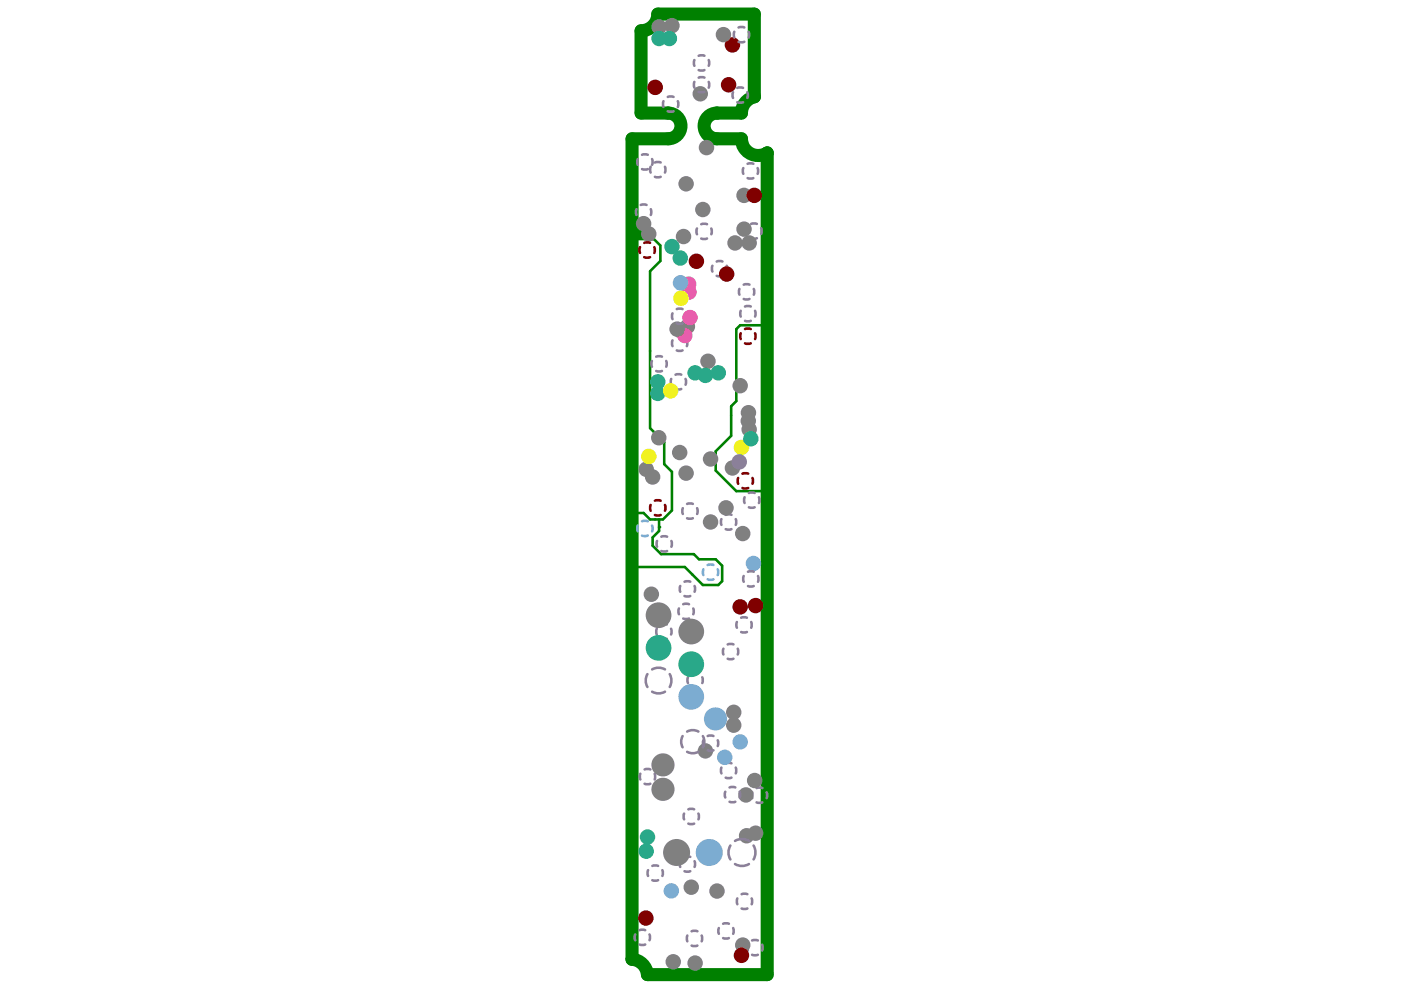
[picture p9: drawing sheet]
<svg xmlns="http://www.w3.org/2000/svg" width="297mm" height="210mm" viewBox="0 0 297 210" stroke-linecap="round" stroke-linejoin="round" font-family="sans-serif">
<path d="M134 119.7l.6 .5M134 108.8h2.5M139.7 111.8v.8l-1.3 1.3" fill="none" stroke="#008000" stroke-width=".55"/>
<circle cx="139.7" cy="111.8" r=".27" fill="#008000"/>
<path d="M134.6 50.7h4l1.4 1.4v3.2l-2.2 2.2v33.3l3 3v4.6l1.7 1.6v8.2l-1.9 1.9h-2.8l-1.3-1.3M161.8 69h-4.9l-.8 .8v15.2l-1.1 1.1v6.3l-3.3 3.3v4.1l4.4 4.3h5.7M134.6 82.3v14.5M138.4 113.9v1.8l1.8 1.8h6.9l1.1 1.1h3.5l1.4 1.3v3.3l-.8 .8h-3.3l-3.8-3.8h-10.6M139.7 110.1v1.7" fill="none" stroke="#008000" stroke-width=".55"/>
<path d="M135.9 6.5v17.5h5.7M139.5 3h20.4v17.5M141.6 29.4h-7.6v174M141.6 24h.1M152 24h.1M152 29.4h5.2M152 24h5.2M162.7 32.4h.1M162.7 32.4v174.2h-25.4M134 203.4h.1" fill="none" stroke="#008000" stroke-width="2.8"/>
<path d="M135.4 48.5h.9v1.9h-.9z" fill-rule="evenodd" fill="#008000"/>
<path d="M139.5 3a3.5 3.5 0 0 1-3.6 3.5M141.6 24a2.73 2.73 0 0 1 2.8 2.7 2.73 2.73 0 0 1-2.8 2.7M152 24a2.73 2.73 0 0 0-2.7 2.7 2.73 2.73 0 0 0 2.7 2.7M157.2 29.4a3.5 3.5 0 0 0 5.5 3M159.9 20.5a3.5 3.5 0 0 0-2.7 3.5M134 203.4a3.5 3.5 0 0 1 3.3 3.2" fill="none" stroke="#008000" stroke-width="2.8"/>
<path d="M153 162.8l-.2 .6 .2 .6M153.9 161.8l.6-.1 .6 .1M153.9 164.9l.6 .1 .6-.1M156 162.8l.1 .6-.1 .6" fill="none" stroke="#8b8099" stroke-width=".55"/>
<circle cx="153.7" cy="160.6" r="1.64" fill="#7cacd1"/>
<path d="M159.5 168l-.1 .6 .1 .6M160.4 167.1l.6-.1 .6 .1M160.4 170.1l.6 .1 .6-.1M162.5 168l.2 .6-.2 .6" fill="none" stroke="#8b8099" stroke-width=".55"/>
<g fill="#808080">
<circle cx="158.2" cy="168.5" r="1.64"/>
<circle cx="160" cy="165.5" r="1.64"/>
</g>
<path d="M153.8 167.9l-.1 .6 .1 .6M154.7 167l.6-.2 .6 .2M154.7 170l.6 .1 .6-.1M156.8 167.9l.1 .6-.1 .6M159.5 199.4l.6-.1 .6 .1M158.6 200.3l-.2 .6 .2 .6M159.5 202.4l.6 .2 .6-.2M161.6 200.3l.1 .6-.1 .6" fill="none" stroke="#8b8099" stroke-width=".55"/>
<circle cx="154.5" cy="18" r="1.64" fill="#800000"/>
<path d="M144.8 107.7l-.2 .7 .2 .6M145.7 106.8l.6-.1 .6 .1M145.7 109.9l.6 .1 .6-.1M147.8 107.7l.1 .7-.1 .6" fill="none" stroke="#8b8099" stroke-width=".55"/>
<g fill="#808080">
<circle cx="139.7" cy="92.8" r="1.64"/>
<circle cx="144.1" cy="95.9" r="1.64"/>
<circle cx="138.1" cy="126" r="1.64"/>
</g>
<g fill="none" stroke="#8b8099" stroke-width=".55">
<path d="M135.2 33.7l-.1 .6 .1 .6M136.1 32.8l.6-.1 .6 .1M136.1 35.9l.6 .1 .6-.1M137.9 35.4l-.1 .6 .1 .6M138.3 33.7l.1 .6-.1 .6M138.9 34.5l.6-.2 .6 .2M138.9 37.5l.6 .1 .6-.1M141 35.4l.1 .6-.1 .6M158.3 48.4l-.1 .6 .1 .6M159.3 47.5l.6-.1 .6 .1M159.3 50.5l.6 .1 .6-.1M161.4 48.4l.1 .6-.1 .6"/>
<path d="M153 110.1l-.2 .6 .2 .6M153.9 109.2l.6-.2 .6 .2M153.9 112.2l.6 .1 .6-.1M156 110.1l.1 .6-.1 .6M139.2 133.3l-.1 .6 .1 .6M140.1 132.4l.7-.1 .6 .1M140.1 135.4l.7 .2 .6-.2M142.3 133.3l.1 .6-.1 .6M143.9 129l-.1 .6 .1 .6M144.9 128.1l.6-.1 .6 .1M144.9 131.1l.6 .2 .6-.2M147 129l.1 .6-.1 .6"/>
<path d="M145.9 143.6l-.2 .6 .2 .6M146.8 142.7l.6-.1 .6 .1M146.8 145.7l.6 .1 .6-.1M148.9 143.6l.1 .6-.1 .6M135.8 164l-.2 .7 .2 .6M136.7 163.1l.6-.1 .6 .1M136.7 166.2l.6 .1 .6-.1M138.8 164l.1 .7-.1 .6M134.7 198.1l-.1 .6 .1 .7M135.6 197.2l.6-.1 .6 .1M137.4 184.5l-.1 .6 .1 .6M137.7 198.1l.1 .6-.1 .7"/>
<path d="M138.3 183.6l.6-.1 .6 .1M138.3 186.6l.6 .1 .6-.1M140.4 184.5l.2 .6-.2 .6M144.2 182.6l-.1 .6 .1 .6M145.1 181.7l.6-.1 .7 .1M145.1 184.7l.6 .1 .7-.1M147.3 182.6l.1 .6-.1 .6M152.4 196.8l-.1 .6 .1 .6M153.3 195.9l.6-.2 .6 .2M153.3 198.9l.6 .1 .6-.1M155.4 196.8l.2 .6-.2 .6M135.6 200.3l.6 .1 .6-.1"/>
</g>
<circle cx="155.3" cy="9.5" r="1.64" fill="#800000"/>
<path d="M147.2 12.7l-.1 .6 .1 .7M148.1 11.8l.6-.1 .7 .1M148.1 14.9l.6 .1 .7-.1M150.3 12.7l.1 .6-.1 .7" fill="none" stroke="#8b8099" stroke-width=".55"/>
<g fill="#808080">
<circle cx="148.5" cy="19.9" r="1.64"/>
<circle cx="153.4" cy="7.3" r="1.64"/>
<circle cx="142.5" cy="5.4" r="1.64"/>
<circle cx="139.7" cy="5.7" r="1.64"/>
</g>
<g fill="#29a889">
<circle cx="141.9" cy="8.2" r="1.64"/>
<circle cx="139.7" cy="8.2" r="1.64"/>
</g>
<circle cx="138.9" cy="18.5" r="1.64" fill="#800000"/>
<path d="M147.2 17.4l-.1 .6 .1 .6M148.1 16.5l.6-.2 .7 .2M148.1 19.5l.6 .1 .7-.1M150.3 17.4l.1 .6-.1 .6M140.7 21.5l-.1 .6 .1 .6M141.6 20.6l.6-.2 .6 .2M141.6 23.6l.6 .1 .6-.1M143.7 21.5l.1 .6-.1 .6" fill="none" stroke="#8b8099" stroke-width=".55"/>
<circle cx="157.7" cy="41.4" r="1.64" fill="#808080"/>
<circle cx="159.9" cy="41.4" r="1.64" fill="#800000"/>
<g fill="#808080">
<circle cx="157.7" cy="48.6" r="1.64"/>
<circle cx="155.8" cy="51.5" r="1.64"/>
</g>
<path d="M157.6 35.6l-.1 .6 .1 .7M158.5 34.7l.6-.1 .6 .1M158.5 37.8l.6 .1 .6-.1M160.6 35.6l.2 .6-.2 .7" fill="none" stroke="#8b8099" stroke-width=".55"/>
<g fill="#808080">
<circle cx="149.8" cy="31.3" r="1.64"/>
<circle cx="158.8" cy="51.5" r="1.64"/>
<circle cx="149" cy="44.4" r="1.64"/>
<circle cx="145.5" cy="39" r="1.64"/>
</g>
<circle cx="144.2" cy="54.7" r="1.64" fill="#29a889"/>
<path d="M134.9 44.4l-.1 .6 .1 .6M135.8 43.5l.7-.2 .6 .2M135.8 46.5l.7 .1 .6-.1M138 44.4l.1 .6-.1 .6" fill="none" stroke="#8b8099" stroke-width=".55"/>
<circle cx="136.5" cy="47.4" r="1.64" fill="#808080"/>
<circle cx="142.5" cy="52.3" r="1.64" fill="#29a889"/>
<circle cx="137.6" cy="49.6" r="1.64" fill="#808080"/>
<path d="M135.7 52.4l-.1 .6 .1 .6M136.6 51.5l.6-.1 .6 .1M136.6 54.5l.6 .1 .6-.1M138.7 52.4l.2 .6-.2 .6" fill="none" stroke="#800000" stroke-width=".55"/>
<g fill="#808080">
<circle cx="158.8" cy="91" r="1.64"/>
<circle cx="158.7" cy="89.2" r="1.64"/>
<circle cx="158.7" cy="87.5" r="1.64"/>
</g>
<circle cx="157.2" cy="94.9" r="1.64" fill="#f1f220"/>
<g fill="none" stroke="#8b8099" stroke-width=".55">
<path d="M147.8 48.4l-.1 .7 .1 .6M148.7 47.5l.6-.1 .6 .1M148.7 50.6l.6 .1 .6-.1M150.8 48.4l.1 .7-.1 .6M143.2 79.4l.6-.1 .6 .1M156.8 61.3l-.1 .6 .1 .6M157.1 65.9l-.2 .6 .2 .6M157.7 60.4l.6-.2 .6 .2M157.7 63.4l.6 .1 .6-.1M158 65l.6-.1 .6 .1M158 68l.6 .1 .6-.1M159.8 61.3l.1 .6-.1 .6"/>
<path d="M160.1 65.9l.1 .6-.1 .6M142.3 80.3l-.1 .7 .1 .6M143.2 82.5l.6 .1 .6-.1M145.3 80.3l.2 .7-.2 .6"/>
</g>
<circle cx="156.9" cy="81.8" r="1.64" fill="#808080"/>
<circle cx="147.4" cy="79" r="1.64" fill="#29a889"/>
<circle cx="145.7" cy="69.2" r="1.64" fill="#808080"/>
<path d="M142.6 72.2l-.1 .6 .1 .6M143.5 71.3l.6-.2 .6 .2M143.5 74.3l.6 .1 .6-.1M145.6 72.2l.1 .6-.1 .6" fill="none" stroke="#8b8099" stroke-width=".55"/>
<circle cx="145.2" cy="71.1" r="1.64" fill="#e85dac"/>
<g fill="#808080">
<circle cx="143.6" cy="69.8" r="1.64"/>
<circle cx="150.7" cy="110.7" r="1.64"/>
<circle cx="145.5" cy="100.3" r="1.64"/>
</g>
<circle cx="152.3" cy="79" r="1.64" fill="#29a889"/>
<g fill="#808080">
<circle cx="153.9" cy="107.7" r="1.64"/>
<circle cx="157.5" cy="113.1" r="1.64"/>
<circle cx="150.1" cy="76.6" r="1.64"/>
</g>
<g fill="#29a889">
<circle cx="137.3" cy="177.5" r="1.64"/>
<circle cx="137" cy="180.5" r="1.64"/>
</g>
<g fill="#808080">
<circle cx="149.6" cy="159.2" r="1.64"/>
<circle cx="155.3" cy="99.2" r="1.64"/>
<circle cx="150.7" cy="97.3" r="1.64"/>
</g>
<circle cx="139.5" cy="83.4" r="1.64" fill="#29a889"/>
<circle cx="142.2" cy="82.9" r="1.64" fill="#f1f220"/>
<circle cx="149.6" cy="79.6" r="1.64" fill="#29a889"/>
<path d="M144.2 124.2l-.1 .7 .1 .6M145.1 123.3l.6-.1 .7 .1M145.1 126.4l.6 .1 .7-.1M147.3 124.2l.1 .7-.1 .6M145 172.5l-.1 .6 .1 .6M145.9 171.6l.7-.1 .6 .1M145.9 174.6l.7 .1 .6-.1M148.1 172.5l.1 .6-.1 .6" fill="none" stroke="#8b8099" stroke-width=".55"/>
<g fill="#808080">
<circle cx="158.3" cy="177.2" r="1.64"/>
<circle cx="160.2" cy="176.7" r="1.64"/>
<circle cx="157.5" cy="200.4" r="1.64"/>
</g>
<circle cx="136.9" cy="194.6" r="1.64" fill="#800000"/>
<circle cx="159.2" cy="93" r="1.64" fill="#29a889"/>
<circle cx="157.2" cy="202.6" r="1.64" fill="#800000"/>
<path d="M153.4 137.5l-.1 .6 .1 .7M154.3 136.6l.6-.1 .6 .1M154.3 139.7l.6 .1 .6-.1M156.4 137.5l.1 .6-.1 .7" fill="none" stroke="#8b8099" stroke-width=".55"/>
<g fill="#808080">
<circle cx="152" cy="188.9" r="1.64"/>
<circle cx="146.6" cy="188.1" r="1.64"/>
</g>
<circle cx="159.7" cy="119.5" r="1.64" fill="#7cacd1"/>
<g fill="none" stroke="#8b8099" stroke-width=".55">
<path d="M157.9 105.4l-.2 .6 .2 .7M158.8 104.5l.6-.1 .6 .1M158.8 107.6l.6 .1 .6-.1M160.9 105.4l.1 .6-.1 .7M157.7 122.1l-.1 .6 .1 .7M158.6 121.2l.6-.1 .6 .1M158.6 124.3l.6 .1 .6-.1M160.7 122.1l.1 .6-.1 .7M145.7 198.4l-.1 .6 .1 .6M146.6 197.5l.6-.2 .7 .2M148.8 198.4l.1 .6-.1 .6M156.3 190.5l-.1 .6 .1 .6"/>
<path d="M157.2 189.6l.6-.1 .7 .1M157.2 192.6l.6 .1 .7-.1M159.4 190.5l.1 .6-.1 .6M146.6 200.5l.6 .1 .7-.1"/>
</g>
<circle cx="142.3" cy="188.9" r="1.64" fill="#7cacd1"/>
<path d="M150 119.8l.7-.1 .6 .1M149.1 120.7l-.1 .6 .1 .6M150 122.8l.7 .1 .6-.1M152.2 120.7l.1 .6-.1 .6" fill="none" stroke="#7cacd1" stroke-width=".55"/>
<path d="M157.1 70.7l-.2 .6 .2 .6M158 69.8l.6-.2 .6 .2M158 72.8l.6 .1 .6-.1M160.1 70.7l.1 .6-.1 .6M156.5 101.3l-.1 .7 .1 .6M157.4 100.4l.6-.1 .6 .1M157.4 103.5l.6 .1 .6-.1M159.5 101.3l.2 .7-.2 .6" fill="none" stroke="#800000" stroke-width=".55"/>
<path d="M149.1 157l-.1 .6 .1 .6M150 156.1l.7-.2 .6 .2M150 159.1l.7 .1 .6-.1M152.2 157l.1 .6-.1 .6" fill="none" stroke="#8b8099" stroke-width=".55"/>
<circle cx="156.7" cy="97.9" r="1.64" fill="#8b8099"/>
<path d="M138.2 76.5l-.1 .6 .1 .7M139.1 75.6l.6-.1 .6 .1M139.1 78.7l.6 .1 .6-.1M141.3 76.5l.1 .6-.1 .7" fill="none" stroke="#8b8099" stroke-width=".55"/>
<circle cx="137" cy="99.5" r="1.64" fill="#808080"/>
<path d="M137.9 107.1l-.1 .6 .1 .6M138.9 106.2l.6-.2 .6 .2M138.9 109.2l.6 .1 .6-.1M141 107.1l.1 .6-.1 .6" fill="none" stroke="#800000" stroke-width=".55"/>
<path d="M151 56.4l-.1 .6 .1 .6M152 55.4l.6-.1 .6 .1M152 58.5l.6 .1 .6-.1M154.1 56.4l.1 .6-.1 .6" fill="none" stroke="#8b8099" stroke-width=".55"/>
<circle cx="144.9" cy="50.1" r="1.64" fill="#808080"/>
<circle cx="147.7" cy="55.4" r="1.64" fill="#800000"/>
<g fill="#e85dac">
<circle cx="146" cy="60.2" r="1.64"/>
<circle cx="146.1" cy="61.9" r="1.64"/>
</g>
<g fill="#800000">
<circle cx="156.9" cy="128.7" r="1.64"/>
<circle cx="160.2" cy="128.4" r="1.64"/>
</g>
<path d="M142.6 66.4l-.1 .7 .1 .6M143.5 65.5l.6-.1 .6 .1M143.5 68.6l.6 .1 .6-.1M145.6 66.4l.1 .7-.1 .6M156.2 131.9l-.1 .6 .1 .6M157.1 131l.6-.1 .7 .1M157.1 134l.6 .1 .7-.1M159.3 131.9l.1 .6-.1 .6" fill="none" stroke="#8b8099" stroke-width=".55"/>
<circle cx="146.3" cy="67.3" r="1.64" fill="#e85dac"/>
<circle cx="139.5" cy="81" r="1.64" fill="#29a889"/>
<circle cx="144.3" cy="60" r="1.64" fill="#7cacd1"/>
<circle cx="144.4" cy="63.2" r="1.64" fill="#f1f220"/>
<circle cx="154.1" cy="58.1" r="1.64" fill="#800000"/>
<circle cx="137.6" cy="96.8" r="1.64" fill="#f1f220"/>
<circle cx="156.9" cy="157.3" r="1.64" fill="#7cacd1"/>
<g fill="#808080">
<circle cx="155.6" cy="151" r="1.64"/>
<circle cx="155.6" cy="153.8" r="1.64"/>
<circle cx="138.4" cy="101.1" r="1.64"/>
</g>
<path d="M135.2 111.4l-.1 .6 .1 .7M136.1 110.5l.6-.1 .6 .1M136.1 113.6l.6 .1 .6-.1M138.3 111.4l.1 .6-.1 .7" fill="none" stroke="#7cacd1" stroke-width=".55"/>
<path d="M155.4 19.5l-.1 .7 .1 .6M155.7 6.7l-.1 .6 .1 .7M156.3 18.6l.6-.1 .6 .1M156.6 5.8l.6-.1 .6 .1M156.6 8.9l.6 .1 .6-.1M158.4 19.5l.2 .7-.2 .6M158.7 6.7l.1 .6-.1 .7M156.3 21.7l.6 .1 .6-.1M139.3 114.7l-.1 .6 .1 .6M140.2 113.8l.6-.1 .6 .1M140.2 116.8l.6 .1 .6-.1M142.3 114.7l.2 .6-.2 .6" fill="none" stroke="#8b8099" stroke-width=".55"/>
<g fill="#808080">
<circle cx="147.4" cy="204.2" r="1.64"/>
<circle cx="142.7" cy="203.9" r="1.64"/>
<circle cx="140.6" cy="167.4" r="2.46"/>
</g>
<circle cx="150.4" cy="180.7" r="2.86" fill="#7cacd1"/>
<circle cx="143.4" cy="180.7" r="2.86" fill="#808080"/>
<circle cx="151.7" cy="152.4" r="2.46" fill="#7cacd1"/>
<path d="M144.7 156.1a2.45 2.45 0 0 0 0 2.3M145.7 155.1a2.46 2.46 0 0 1 2.4 0M145.7 159.4a2.46 2.46 0 0 0 2.4 0M149 156.1a2.45 2.45 0 0 1 0 2.3" fill="none" stroke="#8b8099" stroke-width=".55"/>
<circle cx="146.6" cy="147.8" r="2.73" fill="#7cacd1"/>
<path d="M137.3 142.9a2.72 2.72 0 0 0 0 2.8M138.3 141.9a2.73 2.73 0 0 1 2.7 0M138.3 146.7a2.73 2.73 0 0 0 2.7 0M142 142.9a2.72 2.72 0 0 1 0 2.8" fill="none" stroke="#8b8099" stroke-width=".55"/>
<circle cx="139.6" cy="137.4" r="2.73" fill="#29a889"/>
<g fill="#808080">
<circle cx="146.6" cy="133.9" r="2.73"/>
<circle cx="139.6" cy="130.4" r="2.73"/>
<circle cx="140.6" cy="162.2" r="2.46"/>
</g>
<circle cx="146.6" cy="140.8" r="2.73" fill="#29a889"/>
<path d="M154.9 179.3a2.86 2.86 0 0 0 0 2.9M155.8 178.3a2.87 2.87 0 0 1 3 0M159.8 179.3a2.86 2.86 0 0 1 0 2.9M155.8 183.2a2.87 2.87 0 0 0 3 0" fill="none" stroke="#8b8099" stroke-width=".55"/>
</svg>
